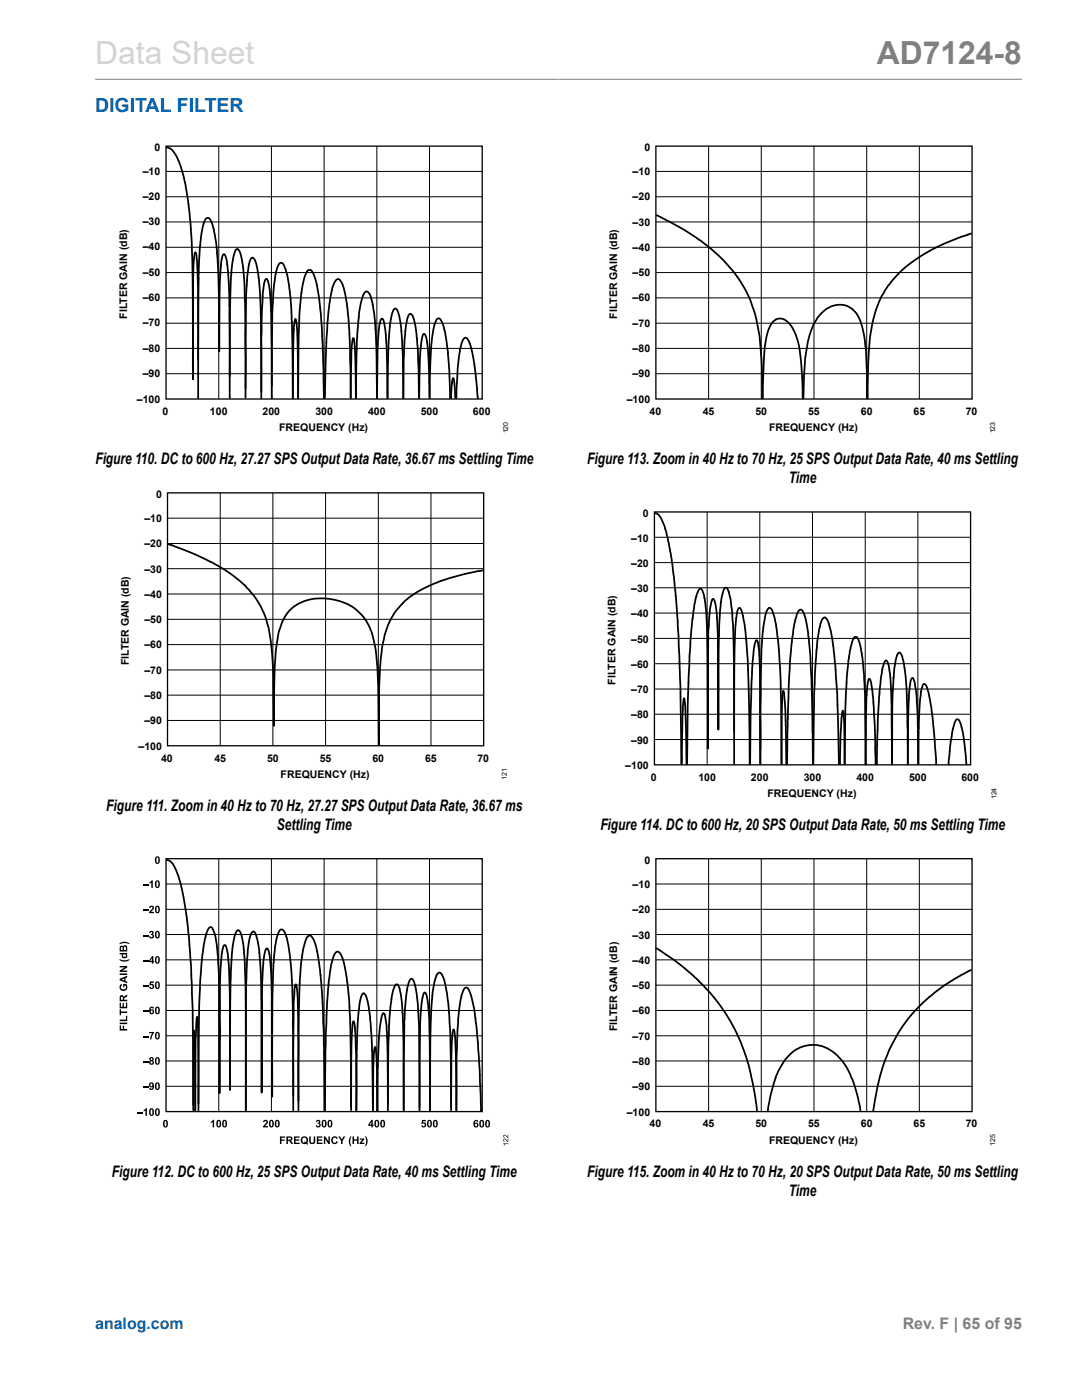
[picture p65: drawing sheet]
<svg xmlns="http://www.w3.org/2000/svg" width="216mm" height="279mm" viewBox="0 0 216 279" stroke-linecap="round" stroke-linejoin="round" font-family="sans-serif">
<defs><g id="words">
<text font-size="6.3" fill="#d3d3d3" x="19" y="12.7">Data Sheet</text>
<text font-size="6.3" fill="#808080" x="175" y="12.7">AD7124-8</text>
<text font-size="3.9" fill="#0067b8" x="19" y="22.3">DIGITAL FILTER</text>
<g font-size="3.2">
<text x="19" y="92.7">Figure 110. DC to 600 Hz, 27.27 SPS Output Data Rate, 36.67 ms Settling Time</text>
<text x="117.2" y="92.7">Figure 113. Zoom in 40 Hz to 70 Hz, 25 SPS Output Data Rate, 40 ms Settling</text>
<text x="157.4" y="96.5">Time</text>
<text x="21.2" y="161.9">Figure 111. Zoom in 40 Hz to 70 Hz, 27.27 SPS Output Data Rate, 36.67 ms</text>
<text x="55.3" y="165.7">Settling Time</text>
<text x="119.8" y="165.7">Figure 114. DC to 600 Hz, 20 SPS Output Data Rate, 50 ms Settling Time</text>
<text x="22.3" y="234.9">Figure 112. DC to 600 Hz, 25 SPS Output Data Rate, 40 ms Settling Time</text>
<text x="117.2" y="234.9">Figure 115. Zoom in 40 Hz to 70 Hz, 20 SPS Output Data Rate, 50 ms Settling</text>
<text x="157.4" y="238.7">Time</text>
</g>
<text font-size="3.2" fill="#0067b8" x="19" y="265.3">analog.com</text>
<text font-size="3.2" fill="#808080" x="180.1" y="265.3">Rev. F | 65 of 95</text>
<g font-size="2.1">
<text x="28.5" y="34.9">–10</text>
<text x="30.8" y="30.2">0</text>
<text x="126.2" y="34.9">–10</text>
<text x="128.6" y="30.2">0</text>
<text x="28.5" y="39.9">–20</text>
<text x="126.2" y="40">–20</text>
<text x="28.5" y="45">–30</text>
<text x="126.2" y="45">–30</text>
<text x="28.5" y="50">–40</text>
<text x="126.2" y="50.1">–40</text>
<text x="28.5" y="55">–50</text>
<text x="126.2" y="55.1">–50</text>
<text x="25.4" y="63.6" transform="rotate(-90 25.4 63.6)">FILTER GAIN (dB)</text>
<text x="28.5" y="65.1">–70</text>
<text x="28.5" y="60.1">–60</text>
<text x="123.1" y="63.6" transform="rotate(-90 123.1 63.6)">FILTER GAIN (dB)</text>
<text x="126.2" y="65.2">–70</text>
<text x="126.2" y="60.2">–60</text>
<text x="28.5" y="70.2">–80</text>
<text x="126.2" y="70.3">–80</text>
<text x="28.5" y="75.2">–90</text>
<text x="126.2" y="75.3">–90</text>
<text x="27.3" y="80.5">–100</text>
<text x="32.4" y="82.8">0</text>
<text x="41.9" y="82.8">100</text>
<text x="52.4" y="82.8">200</text>
<text x="62.9" y="82.8">300</text>
<text x="73.4" y="82.8">400</text>
<text x="83.9" y="82.8">500</text>
<text x="94.4" y="82.8">600</text>
<text x="125.1" y="80.5">–100</text>
<text x="129.6" y="82.8">40</text>
<text x="140.2" y="82.8">45</text>
<text x="150.7" y="82.8">50</text>
<text x="161.3" y="82.8">55</text>
<text x="171.8" y="82.8">60</text>
<text x="182.3" y="82.8">65</text>
<text x="192.7" y="82.8">70</text>
<text x="55.7" y="86.1">FREQUENCY (Hz)</text>
<text x="153.4" y="86.1">FREQUENCY (Hz)</text>
<text x="31.1" y="99.4">0</text>
<text x="28.8" y="104.2">–10</text>
<text x="128.3" y="103.2">0</text>
<text x="28.8" y="109.2">–20</text>
<text x="125.9" y="113.1">–20</text>
<text x="125.9" y="108.1">–10</text>
<text x="28.8" y="119.3">–40</text>
<text x="28.8" y="114.3">–30</text>
<text x="125.9" y="118.2">–30</text>
<text x="28.8" y="124.4">–50</text>
<text x="125.9" y="123.2">–40</text>
<text x="28.8" y="129.4">–60</text>
<text x="125.9" y="128.2">–50</text>
<text x="25.7" y="132.8" transform="rotate(-90 25.7 132.8)">FILTER GAIN (dB)</text>
<text x="28.8" y="134.4">–70</text>
<text x="122.8" y="136.6" transform="rotate(-90 122.8 136.6)">FILTER GAIN (dB)</text>
<text x="125.9" y="133.3">–60</text>
<text x="28.8" y="139.5">–80</text>
<text x="125.9" y="143.4">–80</text>
<text x="125.9" y="138.3">–70</text>
<text x="27.6" y="149.7">–100</text>
<text x="28.8" y="144.5">–90</text>
<text x="125.9" y="148.4">–90</text>
<text x="32.1" y="152">40</text>
<text x="42.8" y="152">45</text>
<text x="53.3" y="152">50</text>
<text x="56" y="155.3">FREQUENCY (Hz)</text>
<text x="63.8" y="152">55</text>
<text x="74.3" y="152">60</text>
<text x="84.8" y="152">65</text>
<text x="95.3" y="152">70</text>
<text x="124.8" y="153.5">–100</text>
<text x="129.9" y="155.8">0</text>
<text x="139.3" y="155.8">100</text>
<text x="149.9" y="155.8">200</text>
<text x="160.4" y="155.8">300</text>
<text x="170.9" y="155.8">400</text>
<text x="181.4" y="155.8">500</text>
<text x="191.8" y="155.8">600</text>
<text x="153.2" y="159.1">FREQUENCY (Hz)</text>
<text x="128.6" y="172.4">0</text>
<text x="126.2" y="177.2">–10</text>
<text x="126.2" y="182.3">–20</text>
<text x="126.2" y="187.3">–30</text>
<text x="126.2" y="197.4">–50</text>
<text x="126.2" y="192.3">–40</text>
<text x="126.2" y="202.4">–60</text>
<text x="123.1" y="205.8" transform="rotate(-90 123.1 205.8)">FILTER GAIN (dB)</text>
<text x="126.2" y="207.5">–70</text>
<text x="126.2" y="212.5">–80</text>
<text x="126.2" y="217.5">–90</text>
<text x="125.1" y="222.7">–100</text>
<text x="129.6" y="225">40</text>
<text x="140.2" y="225">45</text>
<text x="150.7" y="225">50</text>
<text x="161.3" y="225">55</text>
<text x="171.8" y="225">60</text>
<text x="182.3" y="225">65</text>
<text x="192.7" y="225">70</text>
<text x="153.4" y="228.3">FREQUENCY (Hz)</text>
</g>
<g font-size="1.4">
<text x="101.4" y="86.5" transform="rotate(-90 101.4 86.5)">120</text>
<text x="198.6" y="86.5" transform="rotate(-90 198.6 86.5)">123</text>
<text x="101.1" y="155.7" transform="rotate(-90 101.1 155.7)">121</text>
<text x="198.9" y="159.5" transform="rotate(-90 198.9 159.5)">124</text>
<text x="198.6" y="228.7" transform="rotate(-90 198.6 228.7)">125</text>
</g>
</g></defs>
<path d="M19 15.8h184.9" fill="none" stroke="#808080" stroke-width=".2"/>
<path d="M33.1 29.2h63.1v50.4h-63.1zM130.9 29.2h63.1v50.4h-63.1zM33.4 98.4h63.1v50.4h-63.1zM130.6 102.2h63.1v50.4h-63.1zM33.1 171.4h63.1v50.4h-63.1zM130.9 171.4h63.1v50.4h-63.1z" fill="none" stroke="#000" stroke-width=".26"/>
<g fill="none" stroke="#000" stroke-width=".2">
<path d="M33.1 34.2h63.1M33.1 39.3h63.1M43.7 29.2v50.4M54.2 29.2v50.4M64.7 29.2v50.4M75.2 29.2v50.4M85.7 29.2v50.4M130.9 34.2h63.1M130.9 39.3h63.1M141.4 29.2v50.4M151.9 29.2v50.4M162.4 29.2v50.4"/>
<path d="M172.9 29.2v50.4M183.4 29.2v50.4M33.1 44.3h63.1M33.1 49.3h63.1M33.1 54.4h63.1M33.1 59.4h63.1M130.9 44.3h63.1M130.9 49.3h63.1M130.9 54.4h63.1M130.9 59.4h63.1M33.1 64.5h63.1M33.1 69.5h63.1"/>
<path d="M33.1 74.6h63.1M130.9 64.5h63.1M130.9 69.5h63.1M130.9 74.6h63.1M43.9 98.4v50.4M54.4 98.4v50.4M65 98.4v50.4M75.5 98.4v50.4M86 98.4v50.4M33.4 103.4h63.1M33.4 108.5h63.1M33.4 113.5h63.1"/>
<path d="M33.4 118.5h63.1M130.6 107.2h63.1M130.6 112.3h63.1M130.6 117.3h63.1M141.1 102.2v50.4M151.6 102.2v50.4M162.1 102.2v50.4M172.6 102.2v50.4M183.2 102.2v50.4M33.4 123.6h63.1M33.4 128.6h63.1M33.4 133.7h63.1"/>
<path d="M33.4 138.7h63.1M130.6 122.4h63.1M130.6 127.4h63.1M130.6 132.5h63.1M130.6 137.5h63.1M33.4 143.8h63.1M130.6 142.5h63.1M130.6 147.6h63.1M33.1 176.4h63.1M43.7 171.4v50.4M54.2 171.4v50.4M64.7 171.4v50.4"/>
<path d="M75.2 171.4v50.4M85.7 171.4v50.4M130.9 176.4h63.1M141.4 171.4v50.4M151.9 171.4v50.4M162.4 171.4v50.4M172.9 171.4v50.4M183.4 171.4v50.4M33.1 181.5h63.1M33.1 186.5h63.1M33.1 191.6h63.1M33.1 196.6h63.1"/>
<path d="M130.9 181.5h63.1M130.9 186.5h63.1M130.9 191.6h63.1M130.9 196.6h63.1M33.1 201.7h63.1M33.1 206.7h63.1M33.1 211.7h63.1M33.1 216.8h63.1M130.9 201.7h63.1M130.9 206.7h63.1M130.9 211.7h63.1M130.9 216.8h63.1"/>
</g>
<g fill="none" stroke="#000" stroke-width=".35">
<path d="M33.2 29.4a3.1 3.1 0 0 1 2.3 2.4l.6 1.4 .9 3.7 .6 3.9 .5 4.5 .3 10 .1 20.4v-13.4a78 78 0 0 1 .4-11.9h.1l.1 .1M39.1 50.5l.3 2.2 .1 4.8v21.9M45.3 52.8l-.3-1.7-.4-.4-.2 .4-.3 1.2-.2 4.1-.2 13.7-.1-15.4-.3-4.6-.3-2.7a7.6 7.6 0 0 0-1.4-3.9 1.04 1.04 0 0 0-1 1l-.6 3.8-.3 4.5-.2 19M45.3 52.8l.4 4 .1 4.2M46.2 54.6l-.3 6.6-.1 13.9M46.2 54.5l.4-3.3a2.26 2.26 0 0 1 .7-1.5 3.1 3.1 0 0 1 1 2.4l.4 3.7 .2 4.9 .1 18.7M57.8 58.3l-.1-1.2a10.9 10.9 0 0 0-1.3-4.6 .59 .59 0 0 0-.7 0 .59 .59 0 0 0-.2 .6l-.4 1.3-.4 2.3-.3 4.9-.2 15.5M57.8 58.3l.5 6.1 .1 15M131 42.9l.8 .4M131.8 43.3a39.5 39.5 0 0 1 15.7 12.5 27.8 27.8 0 0 1 4.3 14.7l.3 9M193.8 46.6l-3 1-4.1 1.9a23.2 23.2 0 0 0-10.8 9.6 28.5 28.5 0 0 0-2.6 11.9l-.2 8.5M45.8 61v18.4"/>
<path d="M49 77.5l.1-18.3 .2-2.8a15.4 15.4 0 0 1 .8-4.7l.1-.2a.66 .66 0 0 1 .8 .7l.7 3.6 .3 5.5 .1 18.1M52.1 78.1l.2-16.5a19.9 19.9 0 0 1 .7-5.9h.2a9.5 9.5 0 0 1 .8 4.1l.2 8.4v11.2M58.4 79.4l.2-12.8 .1-1.8 .2-1.1a40.8 40.8 0 0 1 .5 8.5l.1 7.2M59.7 63.9l-.2 15.5M59.7 63.9l.5-5.7a10.8 10.8 0 0 1 1.3-4.2 .72 .72 0 0 1 1 .6l.8 2.4 .7 5.4 .5 8.5 .1 8.5M65.1 68.4l.4-5.9a28.8 28.8 0 0 1 1.1-5.9 .91 .91 0 0 1 1.1-.8 10.3 10.3 0 0 1 1.5 4.8l.6 7.3 .2 11.5 .1-9.5 .3-2.2 .1-.2 .4 3.2 .1 8.8M65.1 68.4l-.3 11M80.5 79.4l-.1-8.5a33.1 33.1 0 0 0-1-8.7l-.1-.2a.47 .47 0 0 0-.6-.4 .47 .47 0 0 0-.3 .6l-.5 2.1-.4 3.8-.2 11.3-.1-9.5-.2-3-.5-2.9-.2-.4-.2 .1a20.3 20.3 0 0 0-.8 6.9l-.1 8.9-.2-13.5-.5-4.4a8.3 8.3 0 0 0-1-3.3 .62 .62 0 0 0-.7 0 .62 .62 0 0 0-.3 .6 37.9 37.9 0 0 0-1.3 8.8l-.2 11.7M83.6 79.4l-.1-5.8-.4-7.2a6.7 6.7 0 0 0-1.1-3.8 1.3 1.3 0 0 0-.8 1.4l-.3 2.1-.3 3.5-.1 9.9M85.7 79.4l-.1-6.4-.3-4.1a4.4 4.4 0 0 0-.7-2.3l-.2 .2-.2 .7-.4 3.1-.2 8.8M85.7 79.4l.1-6.4 .3-4.6a13.6 13.6 0 0 1 1.1-4.7 .49 .49 0 0 1 .5-.1 .49 .49 0 0 1 .3 .4 25.7 25.7 0 0 1 1.4 7.3l.4 8.1M90.2 76.5l.2-1.1 .2 .9 .2 3.1"/>
<path d="M90.2 76.5l-.2 2.9M91.1 79.4l.2-5.2 .5-4.1a5.8 5.8 0 0 1 .9-2.6l.2-.1a2.37 2.37 0 0 1 1.1 1.9l.7 3.9 .6 6.3M160.2 79.5l-.1-2.7a37.9 37.9 0 0 0-1.3-9.9 4.5 4.5 0 0 0-3-3.3h-.4a2.88 2.88 0 0 0-2.1 2.4 48.6 48.6 0 0 0-1.1 11.5v2M173 79.5v-3a46.6 46.6 0 0 0-.9-11.2 5.1 5.1 0 0 0-3.9-4.4 6.2 6.2 0 0 0-6 4.1 34 34 0 0 0-1.8 12.5l-.1 2M33.5 108.6l4.6 1.7 4.4 2a21 21 0 0 1 10 9.7 29.9 29.9 0 0 1 2 11l.1 11.9 .1-5.6a58.6 58.6 0 0 1 1.1-13.6 8.2 8.2 0 0 1 9.5-6.2 9.9 9.9 0 0 1 9.4 8.8l.3 2 .3 3.5 .3 14.9v-7.5a58.8 58.8 0 0 1 1.2-14.6 13.2 13.2 0 0 1 3.5-6.1M96.3 113.8l-4.5 1-4.5 1.4a20.4 20.4 0 0 0-7 4.2M130.7 102.4a2.4 2.4 0 0 1 1.6 1.9l.6 1.9 .5 2.2 1.1 6.8 .7 8.6 .4 8.5M135.6 132.3l.3 20.2M141.4 124.9l-.2 24.5-.1-22.5-.2-5-.3-2.2-.4-1.7a.56 .56 0 0 0-.6-.5l-.2 .3a30.1 30.1 0 0 0-1.4 7.4l-.6 10.4-.3 16.9M143.1 123.3l.1 4 .1 18.3 .1-18.1 .4-6.8a8.1 8.1 0 0 1 .9-3.4 1.2 1.2 0 0 1 .8 1.3l.6 3.4 .3 6.3 .1 24.1M143.1 123.3l-.3-2.3a1.72 1.72 0 0 0-.6-1.5l-.5 2.1-.2 3.3M148.3 122.9l-.3-1.1-.4-.5a1.22 1.22 0 0 0-.6 1.3l-.3 3.2-.1 3.6-.1 16.5"/>
<path d="M148.3 122.9l.5 3.6 .4 6 .4 20M154.9 125a8.7 8.7 0 0 0-1.1-3.6l-.2-.1a1.9 1.9 0 0 0-.9 1.8l-.5 3.1-.3 4-.2 11.7 .1 7.7M154.9 125l.5 4.4 .3 5.9 .2 17.2 .1-5.9a45.7 45.7 0 0 1 .3-8.7 38.5 38.5 0 0 1 .5 6.9l.1 7.7M166.2 128.9l.5 3.9 .4 6.1 .3 13.5M166.2 128.9l-.1-1.2a12.4 12.4 0 0 0-1.3-4.3 .68 .68 0 0 0-.9 .7l-.5 1.5-.3 2.3-.5 6.7-.3 17.8M172 130.5l.4 4.3 .2 4 .1 13.8M172 130.5l-.5-2.1a1.38 1.38 0 0 0-.9-1.3 7.4 7.4 0 0 0-1.1 3.6l-.5 4.6-.2 3-.2 14.1M136 152.4l.2-9.2 .3-3.8a88.9 88.9 0 0 1 .5 11.8v1.2M151.8 152.5l-.2-20.1a15 15 0 0 0-.5-4.6h-.3a43.1 43.1 0 0 0-.9 9.5l-.2 15.3M156.9 152.5v.1M157.2 143.5l.4-11.3 .8-7.1a8.3 8.3 0 0 1 1.2-3.4 .9 .9 0 0 1 .9 .8l.3 1 .4 2.6 .5 5.3 .3 8 .2 13M157.2 143.5l-.1 8.9"/>
<path d="M167.4 152.4v.1M168.5 152.4v-1.9a52.3 52.3 0 0 0-.3-8.7l-.3 1.3-.2 3.3-.1 6.1M172.7 152.4l.2-13.1 .2-2.8 .2-.8 .2-.2 .3 .8 .5 3.5 .3 6.4 .1 6.3M175.1 145.7l-.1 6.8M175.1 145.7l.3-6.6 .5-4.6a5.5 5.5 0 0 1 .9-2.7l.2 .1a21.1 21.1 0 0 1 .8 7.1l.2 13.4M178 152.5h.1M178 152.4l.1-12 .3-6a12.3 12.3 0 0 1 .8-4l.2-.2a2.59 2.59 0 0 1 .9 2l.4 2.5 .2 3.5 .2 14.2M181.2 152.4l.1-12.7 .3-3.4 .4-1a2.07 2.07 0 0 1 .6 1.6l.3 2 .2 4 .1 9.5M181.2 152.5v.1M183.3 152.4v-6.6l.3-6.1a7.7 7.7 0 0 1 .7-3.2h.1a2.7 2.7 0 0 1 .9 1.7l.7 4.3 .8 10.1M189.3 152.6l.3-4.1 .5-2.8 .4-1.6a.5 .5 0 0 1 .7-.5 11.5 11.5 0 0 1 1.2 4.7l.4 4.3M33.3 171.6a2.41 2.41 0 0 1 1.8 1.9l.7 2.1 .8 3 .7 4.5 .5 4.9 .3 5.5 .3 8.1 .2 20"/>
<path d="M130.9 189.2l.5 .3a39.4 39.4 0 0 1 17.8 22.5l1 4.3 .8 5.4M193.8 193.6l-2 1-2.9 1.8-3.5 2.6a31.6 31.6 0 0 0-10.7 20l-.5 2.7M58.5 218.7l.1-18.6 .2-2.6 .2-1.1a39.7 39.7 0 0 1 .5 8.3l.1 16.9M59.6 219.7v-18.3l.2-5.4 .5-5.4a10.7 10.7 0 0 1 1.1-3.7l.4-.2a2.93 2.93 0 0 1 1.2 1.9l.8 4.8 .5 6.2 .4 9.6 .1 12.4M170.1 215.4a11.1 11.1 0 0 0-5.8-6.5 6.9 6.9 0 0 0-8.5 4 26.7 26.7 0 0 0-2.6 8.8M170.1 215.4l1 3.3 .6 2.9M38.6 220.6v-11.2l.1-3.8 .2 3 .1 13M39 221.6h.1M39 221.5v-14.1l.4-4.5 .1 2.1 .1 16.6M39.6 220.3l.1-18.7 .3-5.9 .4-5.1a13.8 13.8 0 0 1 1.4-5.5l.3-.1 .2 .2a17.1 17.1 0 0 1 1.2 6l.3 13.8v13.1l.1-21.5 .2-4.8a7.6 7.6 0 0 1 .7-3.2 2.14 2.14 0 0 1 .6 1.7l.3 2.7 .1 5.6 .1 18.9 .2-23.6a25 25 0 0 1 1.1-8 .53 .53 0 0 1 .6-.1 .53 .53 0 0 1 .3 .6l.6 3.3 .3 7.1v24.8M49.1 221.6v-24.7l.3-6.9a11.6 11.6 0 0 1 .9-3.9l.1-.2a1.39 1.39 0 0 1 .9 1.4l.4 2.4 .4 5.9 .1 22.4 .1-22.2 .3-4.4 .3-1.5 .4-.6 .3 .4 .3 1.5 .4 6.5v21.1v-19l.3-7.5 .2-2.6a9.4 9.4 0 0 1 1.1-4.1 .88 .88 0 0 1 1.1 .8 56.7 56.7 0 0 1 1.4 13.8l.1 21.4M70.1 220.9v-9.8a42.2 42.2 0 0 1 .4-7.3l.3 .6 .2 3 .1 14.2"/>
<path d="M70.1 221.6l-.2-18.4-.7-7.9a17.2 17.2 0 0 0-1.3-5.1 .64 .64 0 0 0-.8-.2 .64 .64 0 0 0-.4 .6l-.5 1.5-.3 1.8-.6 6.3-.4 9.7-.1 11.7M74.4 221.6l-.1-11.6-.6-8a8.7 8.7 0 0 0-.9-3.7l-.2-.1a3.1 3.1 0 0 0-.8 2.1l-.4 3.5-.2 5.8-.1 12M74.4 221.6l.1-8.8a11.3 11.3 0 0 1 .4-3.8l.3 4 .1 8.6M77.4 220.5l.1-12.3 .2-5a25.4 25.4 0 0 1 1.1-6.5l.3-.3 .3 .1a14.6 14.6 0 0 1 .9 5.2l.2 6.1v13.8l.2-18a26.2 26.2 0 0 1 1.1-8 .52 .52 0 0 1 .6-.1 .52 .52 0 0 1 .2 .6l.6 2.6 .4 5.9 .1 17M77.4 221.6l-.1-11.7-.2-4.9-.2-1.6a1 1 0 0 0-.5-1.2 20.3 20.3 0 0 0-.8 6.1l-.2 5.2-.1 8.3M83.7 221v-10a70.9 70.9 0 0 1 .7-12.2 .62 .62 0 0 1 .5-.7l.4 1.5 .3 3.8 .2 18.2M85.8 221.5l.1-14.4 .2-6.8a16.6 16.6 0 0 1 1.2-6l.1-.1a.9 .9 0 0 1 1.1 1l.7 3.2 .5 4.6 .3 8v10.6M90 220.9v-3.9a78.1 78.1 0 0 1 .4-11.3l.1-.2 .2 .4 .3 4v11.7M91.1 221.6v-11.3l.2-4.5 .4-4.8a9.9 9.9 0 0 1 1.1-3.8 1.01 1.01 0 0 1 1 1.1l.8 3.1 .5 3.9 .6 8.4 .3 8"/>
</g>
<g fill="#000">
<path d="M28.5 176.6h1.2v.2h-1.2zM29.8 176.1l.5-.4h.2v1.5h-.3v-1.1l-.4 .2zM24 196.6l.3-.2 .1 .3a.45 .45 0 0 0-.2 .6 .45 .45 0 0 0 .6 .1 .38 .38 0 0 0 .4-.4 .38 .38 0 0 0-.4-.3v.3h-.2v-.6h.6a.8 .8 0 0 1 .1 1 .8 .8 0 0 1-1.1 .2 .8 .8 0 0 1-.2-1zM23.9 194.3h1.5v.3h-1.5zM23.9 192.8h1.5v.3l-1 .6h1v.3h-1.5v-.3l1-.6h-1zM23.9 191.4l.9 .2 1-.2-.1 .3a1.65 1.65 0 0 1-1.8-.1zM23.9 188.3l.6-.3 .5-.1 .8 .4v.2l-1-.3-.9 .3zM28.5 196.7h1.2v.2h-1.2zM28.5 191.7h1.2v.2h-1.2zM28.5 186.6h1.2v.2h-1.2zM28.5 181.6h1.2v.2h-1.2zM29.9 185.9a.41 .41 0 0 1 .6 0 .41 .41 0 0 1 0 .6 .48 .48 0 0 1-.1 .8 .48 .48 0 0 1-.7-.4l.3-.1a.23 .23 0 0 0 .3 .2 .23 .23 0 0 0 .1-.3 .23 .23 0 0 0-.3-.1v-.2a.18 .18 0 0 0 .3-.2 .18 .18 0 0 0-.3-.1l-.1 .1h-.2z"/>
<path d="M29.9 195.9h.8v.2h-.5l-.1 .3a.51 .51 0 0 1 .6 .4 .51 .51 0 0 1-.3 .6 .51 .51 0 0 1-.6-.4l.2-.1 .1 .2a.26 .26 0 0 0 .4-.3 .26 .26 0 0 0-.5-.1h-.2zM29.9 180.8a.51 .51 0 0 1 .8 .2 .51 .51 0 0 1-.3 .7l-.3 .3h.6v.2h-1l.2-.3a.71 .71 0 0 0 .5-.9l-.7 .2zM23.9 204.6h.2v.8h.4v-.7h.2v.7h.7v.3h-1.5zM23.9 204.1h1.5v.3h-1.5zM23.9 203.5h1.2v-.8h.3v1.1h-1.5zM23.9 201.4h.2v.5h1.3v.3h-1.3v.4h-.2zM23.9 200.1h.2v.8h.4v-.7h.2v.7h.4v-.8h.3v1.1h-1.5zM28.5 216.9h1.2v.2h-1.2zM28.5 211.8h1.2v.2h-1.2zM28.5 206.8h1.2v.2h-1.2zM28.5 201.7h1.2v.3h-1.2zM29.7 206h1l-.5 1.4h-.3l.1-.2 .4-1h-.7z"/>
<path d="M27.3 222h1.2v.2h-1.2zM28.7 221.6l.4-.4h.2v1.5h-.3v-1.1l-.3 .2zM42.1 223.9l.4-.4h.2v1.5h-.3v-1.1l-.3 .2zM52.6 223.6a.51 .51 0 0 1 .8 .2 .51 .51 0 0 1-.3 .7l-.2 .2h.6v.3h-1l.1-.4a.71 .71 0 0 0 .5-.8l-.6 .1zM55.9 226.8h1v.3h-.7v.3h.6v.3h-.6v.6h-.3zM58.7 226.8h1.1v.3h-.8v.3h.7v.2h-.7v.5h.8v.2h-1.1zM61.7 226.8h.3v.8a.32 .32 0 0 0 .3 .5 .32 .32 0 0 0 .3-.5v-.8h.3v.8a.61 .61 0 0 1-.6 .7 .61 .61 0 0 1-.6-.7zM63.2 223.6a.41 .41 0 0 1 .6 0 .41 .41 0 0 1-.1 .6 .48 .48 0 0 1 0 .8 .48 .48 0 0 1-.7-.4h.3a.23 .23 0 0 0 .3 .1 .23 .23 0 0 0 .1-.3 .23 .23 0 0 0-.3-.1v-.2a.18 .18 0 0 0 .3-.2 .18 .18 0 0 0-.3-.1l-.1 .1h-.3zM63.2 226.8h1.1v.3h-.8v.3h.8v.2h-.8v.5h.9v.2h-1.2zM64.6 226.8h.3l.6 1v-1h.3v1.5h-.3l-.6-1v1h-.3zM66.3 227a.66 .66 0 0 1 1.1 .2l-.3 .1-.2-.2a.48 .48 0 0 0-.5 .5 .48 .48 0 0 0 .6 .4l.1-.2h.3a.72 .72 0 0 1-1 .4 .72 .72 0 0 1-.2-1.1zM67.5 226.8h.4l.3 .6 .4-.6h.3l-.5 .9v.6h-.3v-.6z"/>
<path d="M69.9 226.8h.2l-.2 1 .2 .9-.3-.1a1.65 1.65 0 0 1 .1-1.8zM70.3 226.8h.3v.6h.6v-.6h.3v1.5h-.3v-.7h-.6v.7h-.3zM71.8 227.2h.9v.2l-.6 .7h.6v.2h-1v-.2l.6-.7-.5 .1zM72.8 226.8h.2l.3 .8v.6l-.3 .5h-.2l.3-.9zM84.2 223.5h.8v.3h-.6v.2a.51 .51 0 0 1 .6 .4 .51 .51 0 0 1-.4 .6 .51 .51 0 0 1-.6-.4h.3l.1 .1a.26 .26 0 0 0 .3-.3 .26 .26 0 0 0-.4-.1h-.2zM100.5 227.3a.66 .66 0 0 1 .8 .4v-.5h.1v.7l-.2-.1a.45 .45 0 0 0-.7-.3l.2 .4-.3-.2zM100.5 226.5a.66 .66 0 0 1 .8 .5v-.5h.1v.6l-.2-.1a.45 .45 0 0 0-.7-.3l.2 .4-.3-.2zM100.4 228.2h1v.1h-.8l.2 .3h-.1z"/>
<path d="M31.1 171a.52 .52 0 0 1 .6 0 .52 .52 0 0 1 .2 .7 .54 .54 0 0 1-.5 .7 .54 .54 0 0 1-.5-.7zM31.3 171.2l-.1 .1a.66 .66 0 0 0 .2 .9 .84 .84 0 0 0 0-1.1z"/>
<path d="M31.1 175.8a.52 .52 0 0 1 .6 0 .52 .52 0 0 1 .2 .7 .54 .54 0 0 1-.5 .7 .54 .54 0 0 1-.5-.7zM31.3 176l-.1 .1a.66 .66 0 0 0 .2 .9 .84 .84 0 0 0 0-1.1z"/>
<path d="M24 188.8l.4-.1 .2 .2a.46 .46 0 0 1 .6-.2 .46 .46 0 0 1 .2 .7v.5h-1.5zM24.2 189l-.1 .6h.4v-.5zM24.8 189l-.1 .6h.4v-.6z"/>
<path d="M24 198.7l.5-.1 .2 .4 .7-.5v.3l-.6 .4v.3h.6v.3h-1.5zM24.2 198.9l-.1 .6h.4v-.5z"/>
<path d="M23.9 195.3l1.5-.6v.4l-.4 .1v.6l.4 .1v.3l-1.5-.5zM24.2 195.5l.6 .2v-.4z"/>
<path d="M23.9 190.2h1.5v.2h-.2a.5 .5 0 0 1 0 .7 .5 .5 0 0 1-.7 0 .5 .5 0 0 1-.1-.6h-.5zM24.6 190.5a.29 .29 0 0 0 .2 .5 .29 .29 0 0 0 .3-.5z"/>
<path d="M30.4 190.8h.2v1h.2l-.2 .5h-.3v-.3h-.6v-.2zM30.3 191.2l-.3 .6h.3z"/>
<path d="M31.1 196a.52 .52 0 0 1 .6 0 .52 .52 0 0 1 .2 .6 .54 .54 0 0 1-.5 .8 .54 .54 0 0 1-.5-.8zM31.3 196.1l-.1 .1a.66 .66 0 0 0 .2 .9 .84 .84 0 0 0 0-1z"/>
<path d="M31.1 191a.52 .52 0 0 1 .6-.1 .52 .52 0 0 1 .2 .7 .54 .54 0 0 1-.5 .7 .54 .54 0 0 1-.5-.7zM31.3 191.1l-.1 .1a.66 .66 0 0 0 .2 .9 .84 .84 0 0 0 0-1.1z"/>
<path d="M31.1 185.9a.52 .52 0 0 1 .6 0 .52 .52 0 0 1 .2 .6 .54 .54 0 0 1-.5 .8 .54 .54 0 0 1-.5-.8zM31.3 186l-.1 .2a.66 .66 0 0 0 .2 .9 .84 .84 0 0 0 0-1.1z"/>
<path d="M31.1 180.9a.52 .52 0 0 1 .6-.1 .52 .52 0 0 1 .2 .7 .54 .54 0 0 1-.5 .8 .54 .54 0 0 1-.5-.8zM31.3 181l-.1 .1a.66 .66 0 0 0 .2 .9 .84 .84 0 0 0 0-1z"/>
<path d="M29.9 216.1a.55 .55 0 0 1 .6 0 .55 .55 0 0 1 .2 .7 .53 .53 0 0 1-.2 .7 .53 .53 0 0 1-.7-.3l.5 .1 .1-.4a.47 .47 0 0 1-.6-.1 .47 .47 0 0 1 .1-.7zM29.9 216.5a.25 .25 0 0 0 .5 0 .25 .25 0 0 0-.5 0z"/>
<path d="M29.9 211.1a.42 .42 0 0 1 .6-.1 .42 .42 0 0 1 0 .7 .45 .45 0 0 1 .1 .6 .45 .45 0 0 1-.7 0 .45 .45 0 0 1 .1-.6l-.2-.3zM30 212a.25 .25 0 0 0 .5 0 .25 .25 0 0 0-.5 0zM30.1 211.4a.18 .18 0 0 0 .3 0 .18 .18 0 0 0-.3 0z"/>
<path d="M29.9 201.1l.6-.2 .2 .4-.5-.2-.2 .4a.49 .49 0 0 1 .7 .4 .49 .49 0 0 1-.4 .6 .49 .49 0 0 1-.5-.6zM30.1 201.9a.25 .25 0 0 0 .5 0 .25 .25 0 0 0-.5 0z"/>
<path d="M31.1 216.2a.52 .52 0 0 1 .6-.1 .52 .52 0 0 1 .2 .7 .54 .54 0 0 1-.5 .7 .54 .54 0 0 1-.5-.7zM31.3 216.3l-.1 .1a.66 .66 0 0 0 .2 .9 .84 .84 0 0 0 0-1.1z"/>
<path d="M31.1 211.1a.52 .52 0 0 1 .6 0 .52 .52 0 0 1 .2 .6 .54 .54 0 0 1-.5 .8 .54 .54 0 0 1-.5-.8zM31.3 211.2l-.1 .2a.66 .66 0 0 0 .2 .9 .84 .84 0 0 0 0-1.1z"/>
<path d="M31.1 206.1a.52 .52 0 0 1 .6-.1 .52 .52 0 0 1 .2 .7 .54 .54 0 0 1-.5 .8 .54 .54 0 0 1-.5-.8zM31.3 206.2l-.1 .1a.66 .66 0 0 0 .2 .9 .84 .84 0 0 0 0-1z"/>
<path d="M31.1 201a.52 .52 0 0 1 .6 0 .52 .52 0 0 1 .2 .7 .54 .54 0 0 1-.5 .7 .54 .54 0 0 1-.5-.7zM31.3 201.2l-.1 .1a.66 .66 0 0 0 .2 .9 .84 .84 0 0 0 0-1.1z"/>
<path d="M29.9 221.3a.52 .52 0 0 1 .7 0 .52 .52 0 0 1 .1 .6 .54 .54 0 0 1-.5 .8 .54 .54 0 0 1-.5-.8zM30.1 221.4v.2a.66 .66 0 0 0 .1 .9 .84 .84 0 0 0 0-1.1z"/>
<path d="M31.1 221.3a.52 .52 0 0 1 .6 0 .52 .52 0 0 1 .2 .6 .54 .54 0 0 1-.5 .8 .54 .54 0 0 1-.5-.8zM31.3 221.4l-.1 .2a.66 .66 0 0 0 .2 .9 .84 .84 0 0 0 0-1.1z"/>
<path d="M32.7 223.6a.52 .52 0 0 1 .6 0 .52 .52 0 0 1 .2 .7 .54 .54 0 0 1-.5 .7 .54 .54 0 0 1-.5-.7zM32.9 223.8v.1a.66 .66 0 0 0 .1 .9 .84 .84 0 0 0 0-1.1z"/>
<path d="M43.3 223.6a.52 .52 0 0 1 .7 0 .52 .52 0 0 1 .1 .6 .54 .54 0 0 1-.5 .8 .54 .54 0 0 1-.4-.8zM43.6 223.8l-.1 .1a.66 .66 0 0 0 .1 .9 .84 .84 0 0 0 0-1.1z"/>
<path d="M44.5 223.6a.52 .52 0 0 1 .6 0 .52 .52 0 0 1 .2 .6 .54 .54 0 0 1-.5 .8 .54 .54 0 0 1-.5-.8zM44.7 223.8v.1a.66 .66 0 0 0 .1 .9 .84 .84 0 0 0 0-1.1z"/>
<path d="M53.8 223.6a.52 .52 0 0 1 .7 0 .52 .52 0 0 1 .1 .6 .54 .54 0 0 1-.5 .8 .54 .54 0 0 1-.4-.8zM54.1 223.8l-.1 .1a.66 .66 0 0 0 .1 .9 .84 .84 0 0 0 0-1.1z"/>
<path d="M55 223.6a.52 .52 0 0 1 .7 0 .52 .52 0 0 1 .1 .6 .54 .54 0 0 1-.5 .8 .54 .54 0 0 1-.5-.8zM55.2 223.8v.1a.66 .66 0 0 0 .1 .9 .84 .84 0 0 0 0-1.1z"/>
<path d="M57.1 226.8h.7a.44 .44 0 0 1 .6 .3 .44 .44 0 0 1-.4 .5l.5 .7h-.4l-.3-.5-.3-.1-.1 .6h-.3zM57.4 227.1v.3h.4a.19 .19 0 0 0 .3-.2 .19 .19 0 0 0-.3-.1z"/>
<path d="M60.2 227a.78 .78 0 0 1 1.1 0 .78 .78 0 0 1 0 1.1l.2 .1-.1 .3-.3-.2a.79 .79 0 0 1-1-.3 .79 .79 0 0 1 .1-1zM60.4 227.2a.51 .51 0 0 0-.1 .6 .51 .51 0 0 0 .5 .3l-.1-.1v-.2l.3 .1a.49 .49 0 0 0 .1-.6 .49 .49 0 0 0-.7-.1z"/>
<path d="M64.3 223.6a.52 .52 0 0 1 .7 0 .52 .52 0 0 1 .2 .6 .54 .54 0 0 1-.5 .8 .54 .54 0 0 1-.5-.8zM64.6 223.8l-.1 .1a.66 .66 0 0 0 .2 .9 .84 .84 0 0 0 0-1.1z"/>
<path d="M65.5 223.6a.52 .52 0 0 1 .7 0 .52 .52 0 0 1 .1 .6 .54 .54 0 0 1-.5 .8 .54 .54 0 0 1-.5-.8zM65.7 223.8v.1a.66 .66 0 0 0 .1 .9 .84 .84 0 0 0 0-1.1z"/>
<path d="M74.1 223.5h.3v.9h.2l-.2 .6h-.3v-.3h-.6v-.3zM74.1 223.9l-.3 .5h.3z"/>
<path d="M74.8 223.6a.52 .52 0 0 1 .7 0 .52 .52 0 0 1 .2 .6 .54 .54 0 0 1-.5 .8 .54 .54 0 0 1-.5-.8zM75.1 223.8l-.1 .1a.66 .66 0 0 0 .2 .9 .84 .84 0 0 0 0-1.1z"/>
<path d="M76 223.6a.52 .52 0 0 1 .7 0 .52 .52 0 0 1 .1 .6 .54 .54 0 0 1-.4 .8 .54 .54 0 0 1-.5-.8zM76.3 223.8l-.1 .1a.66 .66 0 0 0 .2 .9 .84 .84 0 0 0 0-1.1z"/>
<path d="M85.4 223.6a.52 .52 0 0 1 .6 0 .52 .52 0 0 1 .2 .6 .54 .54 0 0 1-.5 .8 .54 .54 0 0 1-.5-.8zM85.6 223.8l-.1 .1a.66 .66 0 0 0 .2 .9 .84 .84 0 0 0 0-1.1z"/>
<path d="M86.5 223.6a.52 .52 0 0 1 .7 0 .52 .52 0 0 1 .2 .6 .54 .54 0 0 1-.5 .8 .54 .54 0 0 1-.5-.8zM86.8 223.8l-.1 .1a.66 .66 0 0 0 .2 .9 .84 .84 0 0 0 0-1.1z"/>
<path d="M94.6 223.7l.6-.2 .2 .4-.5-.1-.1 .4a.49 .49 0 0 1 .6 .3 .49 .49 0 0 1-.4 .6 .49 .49 0 0 1-.5-.6zM94.8 224.5a.25 .25 0 0 0 .5 0 .25 .25 0 0 0-.5 0z"/>
<path d="M95.8 223.6a.52 .52 0 0 1 .7 0 .52 .52 0 0 1 .1 .7 .54 .54 0 0 1-.5 .7 .54 .54 0 0 1-.5-.7zM96 223.8v.1a.66 .66 0 0 0 .1 .9 .84 .84 0 0 0 0-1.1z"/>
<path d="M97 223.6a.52 .52 0 0 1 .6 0 .52 .52 0 0 1 .2 .7 .54 .54 0 0 1-.5 .7 .54 .54 0 0 1-.5-.7zM97.2 223.8l-.1 .1a.66 .66 0 0 0 .2 .9 .84 .84 0 0 0 0-1.1z"/>
</g>
<use href="#words"/>
</svg>
